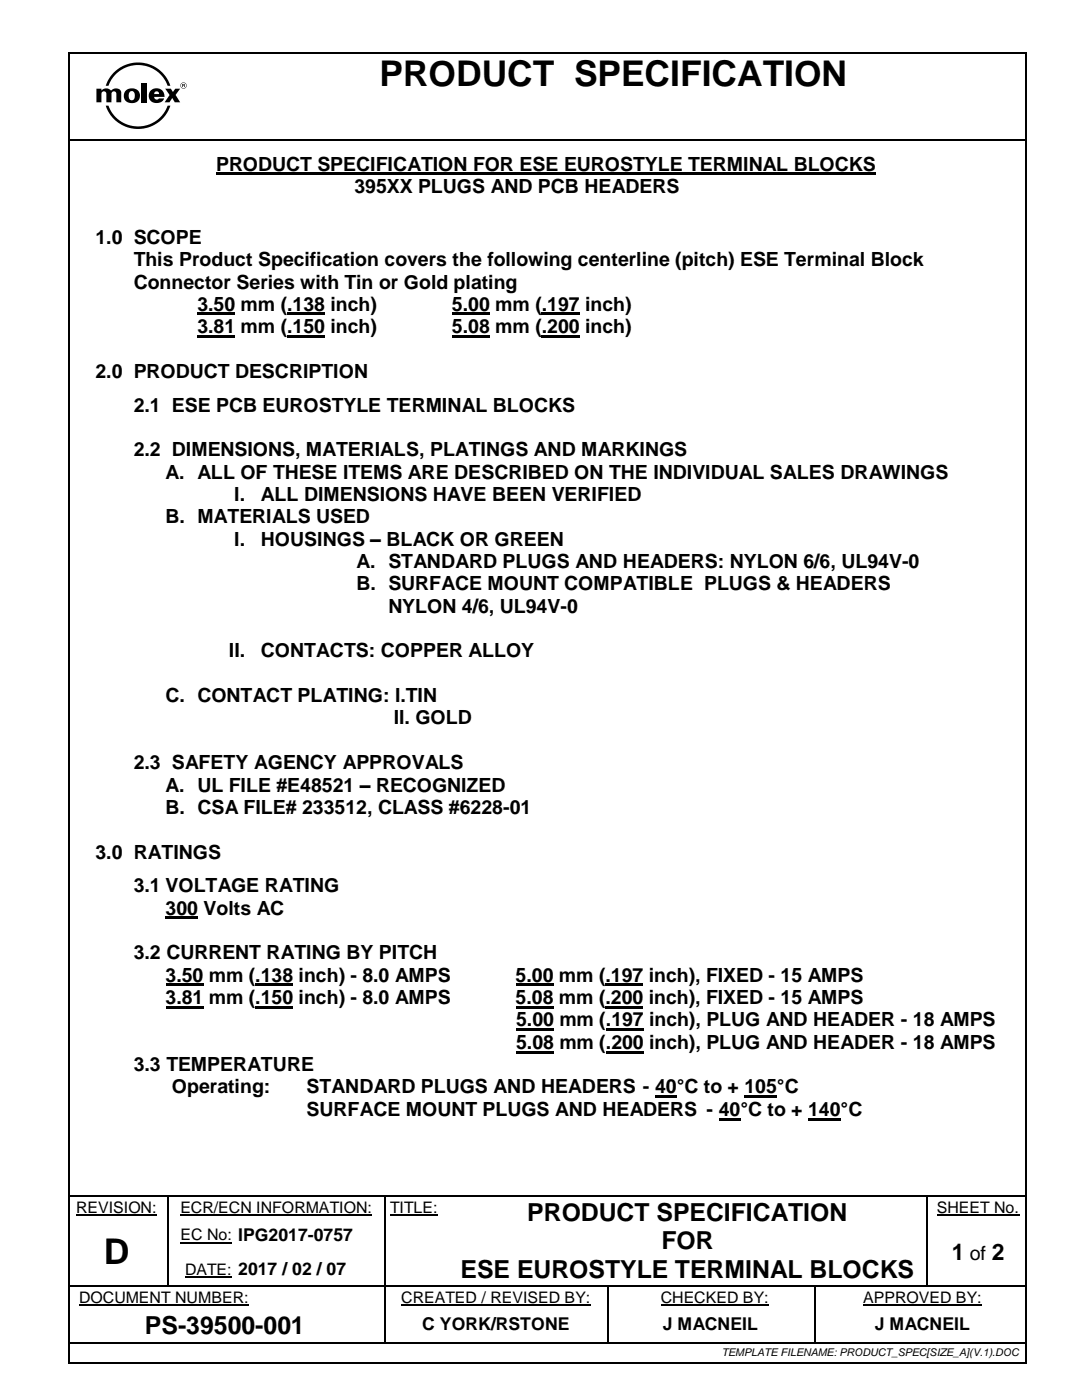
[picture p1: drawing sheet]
<svg xmlns="http://www.w3.org/2000/svg" width="216mm" height="279mm" viewBox="0 0 216 279" stroke-linecap="round" stroke-linejoin="round" font-family="sans-serif">
<defs><g id="words">
<g font-size="7.1">
<text x="75.7" y="17.2">PRODUCT SPECIFICATION</text>
<text x="20.7" y="252.3">D</text>
</g>
<g font-size="5">
<text x="105.2" y="243.6">PRODUCT SPECIFICATION</text>
<text x="132" y="249.3">FOR</text>
<text x="91.9" y="255">ESE EUROSTYLE TERMINAL BLOCKS</text>
<text x="28.9" y="266.2">PS-39500-001</text>
</g>
<g font-size="4.6">
<text x="189.9" y="251.5">1</text>
<text x="197.9" y="251.5">2</text>
</g>
<g font-size="3.9">
<text x="43.1" y="34">PRODUCT SPECIFICATION FOR ESE EUROSTYLE TERMINAL BLOCKS</text>
<text x="70.7" y="38.5">395XX PLUGS AND PCB HEADERS</text>
<text x="19" y="48.6">1.0 SCOPE</text>
<text x="26.7" y="53.1">This Product Specification covers the following centerline (pitch) ESE Terminal Block</text>
<text x="26.7" y="57.6">Connector Series with Tin or Gold plating</text>
<text x="39.4" y="62">3.50 mm (.138 inch)</text>
<text x="90.2" y="62">5.00 mm (.197 inch)</text>
<text x="39.4" y="66.5">3.81 mm (.150 inch)</text>
<text x="90.2" y="66.5">5.08 mm (.200 inch)</text>
<text x="19" y="75.4">2.0 PRODUCT DESCRIPTION</text>
<text x="26.7" y="82.1">2.1 ESE PCB EUROSTYLE TERMINAL BLOCKS</text>
<text x="26.7" y="91">2.2 DIMENSIONS, MATERIALS, PLATINGS AND MARKINGS</text>
<text x="33" y="95.5">A. ALL OF THESE ITEMS ARE DESCRIBED ON THE INDIVIDUAL SALES DRAWINGS</text>
<text x="46.7" y="100">I.</text>
<text x="52.1" y="100">ALL DIMENSIONS HAVE BEEN VERIFIED</text>
<text x="33" y="104.5">B. MATERIALS USED</text>
<text x="46.7" y="108.9">I.</text>
<text x="52.1" y="108.9">HOUSINGS – BLACK OR GREEN</text>
<text x="71.1" y="113.3">A. STANDARD PLUGS AND HEADERS: NYLON 6/6, UL94V-0</text>
<text x="71.1" y="117.8">B. SURFACE MOUNT COMPATIBLE PLUGS &amp; HEADERS</text>
<text x="77.5" y="122.3">NYLON 4/6, UL94V-0</text>
<text x="45.7" y="131.2">II.</text>
<text x="52.1" y="131.2">CONTACTS: COPPER ALLOY</text>
<text x="33" y="140.1">C. CONTACT PLATING: I.TIN</text>
<text x="78.6" y="144.6">II. GOLD</text>
<text x="26.7" y="153.5">2.3 SAFETY AGENCY APPROVALS</text>
<text x="33" y="158">A. UL FILE #E48521 – RECOGNIZED</text>
<text x="33" y="162.5">B. CSA FILE# 233512, CLASS #6228-01</text>
<text x="19" y="171.4">3.0 RATINGS</text>
<text x="26.7" y="178.1">3.1 VOLTAGE RATING</text>
<text x="33" y="182.5">300 Volts AC</text>
<text x="26.7" y="191.5">3.2 CURRENT RATING BY PITCH</text>
<text x="33" y="195.9">3.50 mm (.138 inch) - 8.0 AMPS</text>
<text x="102.9" y="195.9">5.00 mm (.197 inch), FIXED - 15 AMPS</text>
<text x="33" y="200.4">3.81 mm (.150 inch) - 8.0 AMPS</text>
<text x="102.9" y="200.4">5.08 mm (.200 inch), FIXED - 15 AMPS</text>
<text x="103" y="204.8">5.00 mm (.197 inch), PLUG AND HEADER - 18 AMPS</text>
<text x="103" y="209.3">5.08 mm (.200 inch), PLUG AND HEADER - 18 AMPS</text>
<text x="26.7" y="213.8">3.3 TEMPERATURE</text>
<text x="34.3" y="218.2">Operating:</text>
<text x="61.2" y="218.2">STANDARD PLUGS AND HEADERS - 40°C to + 105°C</text>
<text x="61.2" y="222.7">SURFACE MOUNT PLUGS AND HEADERS - 40°C to + 140°C</text>
<text x="193.5" y="251.5">of</text>
</g>
<g font-size="3.5">
<text x="84.3" y="265.5">C YORK/RSTONE</text>
<text x="132.3" y="265.5">J MACNEIL</text>
<text x="174.6" y="265.5">J MACNEIL</text>
</g>
<g font-size="3.2">
<text x="15.2" y="242">REVISION:</text>
<text x="36" y="242">ECR/ECN INFORMATION:</text>
<text x="77.8" y="242">TITLE:</text>
<text x="186.9" y="242">SHEET No.</text>
<text x="36" y="247.6">EC No: IPG2017-0757</text>
<text x="36.9" y="254.5">DATE: 2017 / 02 / 07</text>
<text x="15.8" y="260">DOCUMENT NUMBER:</text>
<text x="80.1" y="260">CREATED / REVISED BY:</text>
<text x="131.9" y="260">CHECKED BY:</text>
<text x="172.2" y="260">APPROVED BY:</text>
</g>
<text font-size="2.1" x="144" y="270.6">TEMPLATE FILENAME: PRODUCT_SPEC[SIZE_A](V.1).DOC</text>
</g></defs>
<g fill="#000">
<path d="M13.6 10.3h.4v.4h-.4z" fill-rule="evenodd"/>
<path d="M13.6 10.3h.4v.4h-.4z" fill-rule="evenodd"/>
<path d="M25.9 18.3h.1a.64 .64 0 0 1 .7 0 .64 .64 0 0 1 .2 .8 .68 .68 0 0 1-.6 .9 .68 .68 0 0 1-.6-.9zM25.1 18.1a1.56 1.56 0 0 0 0 2.1 1.56 1.56 0 0 0 2 .2 1.53 1.53 0 0 0 .7-2 1.53 1.53 0 0 0-2.1-.7z" fill-rule="evenodd"/>
<path d="M22.7 14.5a6.8 6.8 0 0 1 11.3 2.6h-.5a6.3 6.3 0 0 0-6-4.1 6.3 6.3 0 0 0-5.9 4.1h-.5l.7-1.4z" fill-rule="evenodd"/>
<path d="M30 18.1a1.53 1.53 0 0 0 0 2 1.53 1.53 0 0 0 1.9 .4 1.13 1.13 0 0 0 .8-.9h-1a.51 .51 0 0 1-.6 .3 .51 .51 0 0 1-.3-.6h2a1.62 1.62 0 0 0-.9-1.6 1.62 1.62 0 0 0-1.9 .4zM30.9 18.4l.3-.2a.49 .49 0 0 1 .5 .6h-.9z" fill-rule="evenodd"/>
<path d="M33 17.7h1.1l.4 .7 .5-.7h.9l-.9 1.3 1 1.4h-1.1l-.5-.8-.6 .8h-1l1-1.4z" fill-rule="evenodd"/>
<path d="M36 17.1a.62 .62 0 0 1 1.2 0 .62 .62 0 0 1-1.2 0zM36.1 17.1a.55 .55 0 0 0 1.1 0 .55 .55 0 0 0-1.1 0z" fill-rule="evenodd"/>
<path d="M36.5 16.9l.3 .1h-.3zM36.4 16.8v.6h.1v-.3l.4 .3v-.6z" fill-rule="evenodd"/>
<path d="M204.5 10.3h.4v.4h-.4z" fill-rule="evenodd"/>
<path d="M204.5 10.3h.4v.4h-.4z" fill-rule="evenodd"/>
<path d="M14 27.7h.3v.4h-.3z" fill-rule="evenodd"/>
<path d="M14 27.7h.3v.4h-.3z" fill-rule="evenodd"/>
<path d="M19.2 17.7h1v.4l.1-.1a1.28 1.28 0 0 1 1.9 .1 1.16 1.16 0 0 1 2 .3v2h-1v-1.7a.49 .49 0 0 0-.5-.5 .49 .49 0 0 0-.5 .5v1.7h-1v-1.7a.49 .49 0 0 0-.5-.5 .49 .49 0 0 0-.5 .5v1.7h-1z" fill-rule="evenodd"/>
<path d="M28.3 16.5h1v3.9h-1z" fill-rule="evenodd"/>
<path d="M21.1 21.1h.5a6.3 6.3 0 0 0 5.9 4.1 6.3 6.3 0 0 0 6-4.1h.5a6.8 6.8 0 0 1-6.5 4.6 6.8 6.8 0 0 1-6.4-4.6z" fill-rule="evenodd"/>
<path d="M204.3 27.7h.4v.4h-.4z" fill-rule="evenodd"/>
<path d="M204.3 27.7h.4v.4h-.4z" fill-rule="evenodd"/>
<path d="M33.4 238.8h.2v.2h-.2z" fill-rule="evenodd"/>
<path d="M33.4 238.5h.3v.3h-.3z" fill-rule="evenodd"/>
<path d="M76.6 238.8h.3v.2h-.3z" fill-rule="evenodd"/>
<path d="M76.6 238.5h.4v.3h-.4z" fill-rule="evenodd"/>
<path d="M89.4 238.5h.4v.3h-.4z" fill-rule="evenodd"/>
<path d="M184.8 238.8h.3v.2h-.3z" fill-rule="evenodd"/>
<path d="M184.8 238.5h.4v.3h-.4z" fill-rule="evenodd"/>
<path d="M33.4 242.8h.2v.9h-.2z" fill-rule="evenodd"/>
<path d="M33.4 249.7h.2v.9h-.2z" fill-rule="evenodd"/>
<path d="M33.4 256.6h.2v.2h-.2z" fill-rule="evenodd"/>
<path d="M46.3 256.6h.2v.2h-.2z" fill-rule="evenodd"/>
<path d="M76.6 242.8h.3v.9h-.3z" fill-rule="evenodd"/>
<path d="M76.6 249.7h.3v.9h-.3z" fill-rule="evenodd"/>
<path d="M76.6 256.6h.3v.5h-.3z" fill-rule="evenodd"/>
<path d="M89.4 256.6h.3v.2h-.3z" fill-rule="evenodd"/>
<path d="M121.1 256.8h.3v.3h-.3z" fill-rule="evenodd"/>
<path d="M121.1 256.6h.3v.2h-.3z" fill-rule="evenodd"/>
<path d="M162.6 256.8h.2v.3h-.2z" fill-rule="evenodd"/>
<path d="M162.6 256.6h.2v.2h-.2z" fill-rule="evenodd"/>
<path d="M184.8 242.8h.3v.9h-.3z" fill-rule="evenodd"/>
<path d="M184.8 249.7h.3v.9h-.3z" fill-rule="evenodd"/>
<path d="M184.8 256.6h.3v.2h-.3z" fill-rule="evenodd"/>
<path d="M13.6 271.8h.4v.4h-.4z" fill-rule="evenodd"/>
<path d="M13.6 271.8h.4v.4h-.4z" fill-rule="evenodd"/>
<path d="M76.6 260.9h.3v.8h-.3z" fill-rule="evenodd"/>
<path d="M76.6 267.8h.3v.3h-.3z" fill-rule="evenodd"/>
<path d="M121.1 260.9h.3v.8h-.3z" fill-rule="evenodd"/>
<path d="M121.1 267.8h.3v.3h-.3z" fill-rule="evenodd"/>
<path d="M162.6 260.9h.2v.8h-.2z" fill-rule="evenodd"/>
<path d="M162.6 267.8h.3v.3h-.3z" fill-rule="evenodd"/>
<path d="M204.5 271.8h.4v.4h-.4z" fill-rule="evenodd"/>
<path d="M204.5 271.8h.4v.4h-.4z" fill-rule="evenodd"/>
</g>
<g fill="none" stroke="#000" stroke-width=".34">
<path d="M13.8 10.7v261.1M14 10.5h190.5M204.7 10.7v261.1M14.3 27.9h190.2M14 238.6h19.4M33.7 238.6h42.9M77 238.6h12.4M89.8 238.6h95M185.2 238.6h19.3M14 267.9h62.6M14 272h190.5M76.8 261.7v6.1"/>
<path d="M76.9 267.9h44.2M121.2 261.7v6.1M121.4 267.9h41.2M162.9 267.9h41.6"/>
</g>
<path d="M15.2 242.5h16.1M36 242.5h38.3M36 248h10.3M36.9 254.9h9.4M77.8 242.5h9.6M186.9 242.5h16.5M15.8 260.5h33.9M80.1 260.5h37.7M131.9 260.5h21.5M172.2 260.5h23.7" fill="none" stroke="#000" stroke-width=".21"/>
<g fill="none" stroke="#000" stroke-width=".25">
<path d="M33.5 239v3.8M76.8 239v3.8M184.9 239v3.8M14 256.7h19.4M33.5 243.7v6M33.5 250.6v6M33.6 256.7h12.7M46.5 256.7h30.1M76.8 243.7v6M76.8 250.6v6M76.8 257.1v3.8M76.9 256.7h12.5"/>
<path d="M89.7 256.7h31.4M121.2 257.1v3.8M121.4 256.7h41.2M162.7 257.1v3.8M162.8 256.7h22M184.9 243.7v6M184.9 250.6v6M185.1 256.7h19.4M162.7 261.7v6.1"/>
</g>
<g fill="none" stroke="#000" stroke-width=".42">
<path d="M43.1 34.7h131.7M39.4 62.7h7.6M39.4 67.1h7.6M57.3 62.7h7.6M57.3 67.1h7.6M90.2 62.7h7.6M90.2 67.1h7.6M108.1 62.7h7.6M108.1 67.1h7.6M33 183.2h6.5M33 196.5h7.6M50.9 196.5h7.6"/>
<path d="M102.9 196.5h7.6M120.8 196.5h7.6M33 201h7.6M50.9 201h7.6M102.9 201h7.6M103 205.5h7.5M103 210h7.5M120.8 201h7.6M120.9 205.5h7.5M120.9 210h7.5M130.7 218.9h4.3M148.5 218.9h6.5"/>
<path d="M143.4 223.3h4.3M161.2 223.3h6.5"/>
</g>
<use href="#words"/>
</svg>
